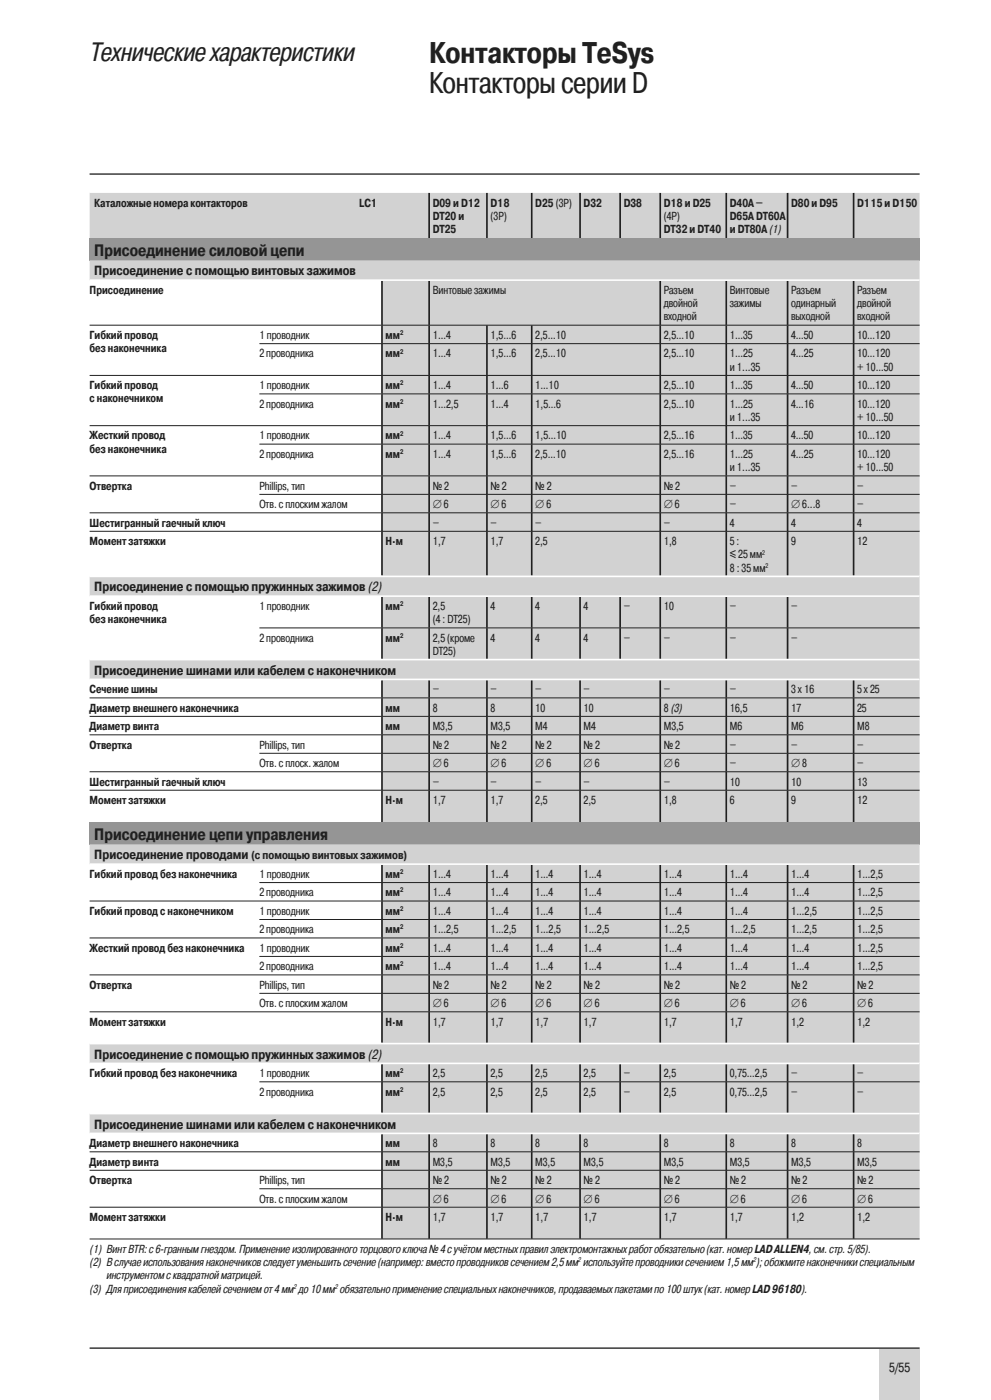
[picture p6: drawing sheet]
<svg xmlns="http://www.w3.org/2000/svg" width="210mm" height="297mm" viewBox="0 0 210 297" stroke-linecap="round" stroke-linejoin="round" font-family="sans-serif">
<defs><g id="words">
<g font-size="6.3" fill="#231f20">
<text x="91" y="13.4">Контакторы TeSys</text>
<text x="91" y="19.7">Контакторы серии D</text>
</g>
<text font-size="5.8" fill="#231f20" x="19" y="12.9">Технические характеристики</text>
<g font-size="3.5" fill="#231f20">
<text x="20" y="54.2">Присоединение силовой цепи</text>
<text x="20" y="178.1">Присоединение цепи управления</text>
</g>
<g font-size="2.8" fill="#231f20">
<text x="20" y="58.4">Присоединение с помощью винтовых зажимов</text>
<text x="20" y="125.4">Присоединение с помощью пружинных зажимов (2)</text>
<text x="20" y="143.1">Присоединение шинами или кабелем с наконечником</text>
<text x="20" y="182.3">Присоединение проводами</text>
<text x="20" y="224.5">Присоединение с помощью пружинных зажимов (2)</text>
<text x="20" y="239.4">Присоединение шинами или кабелем с наконечником</text>
<text x="188.5" y="290.9">5/55</text>
</g>
<g font-size="2.5" fill="#231f20">
<text x="20" y="43.8">Каталожные номера контакторов</text>
<text x="76.2" y="43.8">LC1</text>
<text x="91.8" y="43.8">D09 и D12</text>
<text x="91.8" y="46.7">DT20 и</text>
<text x="104" y="43.8">D18</text>
<text x="104" y="46.7">(3P)</text>
<text x="113.5" y="43.8">D25 (3P)</text>
<text x="123.8" y="43.8">D32</text>
<text x="132.2" y="43.8">D38</text>
<text x="140.7" y="46.7">(4P)</text>
<text x="140.7" y="43.8">D18 и D25</text>
<text x="154.7" y="43.8">D40A –</text>
<text x="154.7" y="46.7">D65A DT60A</text>
<text x="167.7" y="43.8">D80 и D95</text>
<text x="181.7" y="43.8">D115 и D150</text>
<text x="91.8" y="49.5">DT25</text>
<text x="140.7" y="49.5">DT32 и DT40</text>
<text x="154.7" y="49.5">и DT80A(1)</text>
<text x="19" y="62.3">Присоединение</text>
<text x="91.8" y="62.3">Винтовые зажимы</text>
<text x="140.7" y="62.3">Разъем</text>
<text x="140.8" y="65.1">двойной</text>
<text x="154.8" y="62.3">Винтовые</text>
<text x="154.8" y="65.1">зажимы</text>
<text x="167.8" y="62.3">Разъем</text>
<text x="167.8" y="65.1">одинарный</text>
<text x="181.8" y="62.3">Разъем</text>
<text x="181.8" y="65.1">двойной</text>
<text x="19" y="71.9">Гибкий провод</text>
<text x="55" y="71.9">1 проводник</text>
<text x="81.8" y="71.9">мм</text>
<text x="91.7" y="71.9">1…4</text>
<text x="104" y="71.9">1,5…6</text>
<text x="113.5" y="71.9">2,5…10</text>
<text x="140.7" y="71.9">2,5…10</text>
<text x="140.8" y="68">входной</text>
<text x="154.8" y="71.9">1…35</text>
<text x="167.7" y="71.9">4…50</text>
<text x="167.8" y="68">выходной</text>
<text x="181.8" y="71.9">10…120</text>
<text x="181.8" y="68">входной</text>
<text x="19" y="74.7">без наконечника</text>
<text x="55" y="75.8">2 проводника</text>
<text x="81.7" y="75.8">мм</text>
<text x="91.7" y="75.8">1…4</text>
<text x="104" y="75.8">1,5…6</text>
<text x="113.5" y="75.8">2,5…10</text>
<text x="140.7" y="75.8">2,5…10</text>
<text x="154.8" y="75.8">1…25</text>
<text x="167.7" y="75.8">4…25</text>
<text x="181.8" y="75.8">10…120</text>
<text x="19" y="82.5">Гибкий провод</text>
<text x="55" y="82.5">1 проводник</text>
<text x="81.8" y="82.5">мм</text>
<text x="91.7" y="82.5">1…4</text>
<text x="104" y="82.5">1…6</text>
<text x="113.5" y="82.5">1…10</text>
<text x="140.7" y="82.5">2,5…10</text>
<text x="154.8" y="82.5">1…35</text>
<text x="154.8" y="78.6">и 1...35</text>
<text x="167.7" y="82.5">4…50</text>
<text x="181.8" y="78.6">+ 10…50</text>
<text x="181.8" y="82.5">10…120</text>
<text x="19" y="85.4">с наконечником</text>
<text x="55" y="86.5">2 проводника</text>
<text x="81.7" y="86.5">мм</text>
<text x="91.7" y="86.5">1…2,5</text>
<text x="104" y="86.5">1…4</text>
<text x="113.5" y="86.5">1,5…6</text>
<text x="140.7" y="86.5">2,5…10</text>
<text x="154.8" y="86.5">1…25</text>
<text x="154.8" y="89.3">и 1...35</text>
<text x="167.7" y="86.5">4…16</text>
<text x="181.8" y="86.5">10…120</text>
<text x="181.8" y="89.3">+ 10…50</text>
<text x="19" y="93.2">Жесткий провод</text>
<text x="55" y="93.2">1 проводник</text>
<text x="81.8" y="93.2">мм</text>
<text x="91.7" y="93.2">1…4</text>
<text x="104" y="93.2">1,5…6</text>
<text x="113.5" y="93.2">1,5…10</text>
<text x="140.7" y="93.2">2,5…16</text>
<text x="154.8" y="93.2">1…35</text>
<text x="167.7" y="93.2">4…50</text>
<text x="181.8" y="93.2">10…120</text>
<text x="19" y="96">без наконечника</text>
<text x="55" y="97.1">2 проводника</text>
<text x="81.7" y="97.1">мм</text>
<text x="91.7" y="97.1">1…4</text>
<text x="104" y="97.1">1,5…6</text>
<text x="113.5" y="97.1">2,5…10</text>
<text x="140.7" y="97.1">2,5…16</text>
<text x="154.8" y="97.1">1…25</text>
<text x="154.8" y="99.9">и 1...35</text>
<text x="167.7" y="97.1">4…25</text>
<text x="181.8" y="97.1">10…120</text>
<text x="181.8" y="99.9">+ 10…50</text>
<text x="19" y="103.8">Отвертка</text>
<text x="55" y="103.8">Phillips, тип</text>
<text x="55" y="107.8">Отв. с плоским жалом</text>
<text x="91.8" y="103.8">№ 2</text>
<text x="91.8" y="107.8">∅ 6</text>
<text x="104" y="103.8">№ 2</text>
<text x="104" y="107.8">∅ 6</text>
<text x="113.5" y="103.8">№ 2</text>
<text x="113.5" y="107.8">∅ 6</text>
<text x="140.8" y="103.8">№ 2</text>
<text x="140.8" y="107.8">∅ 6</text>
<text x="154.8" y="103.8">–</text>
<text x="154.8" y="107.8">–</text>
<text x="167.8" y="103.8">–</text>
<text x="167.8" y="107.8">∅ 6...8</text>
<text x="181.8" y="107.8">–</text>
<text x="181.8" y="103.8">–</text>
<text x="19" y="111.7">Шестигранный гаечный ключ</text>
<text x="91.8" y="111.7">–</text>
<text x="104" y="111.7">–</text>
<text x="113.5" y="111.7">–</text>
<text x="140.8" y="111.7">–</text>
<text x="154.8" y="111.7">4</text>
<text x="167.8" y="111.7">4</text>
<text x="181.8" y="111.7">4</text>
<text x="19" y="115.6">Момент затяжки</text>
<text x="81.8" y="115.6">Н.м</text>
<text x="91.8" y="115.6">1,7</text>
<text x="104" y="115.6">1,7</text>
<text x="113.5" y="115.6">2,5</text>
<text x="140.8" y="115.6">1,8</text>
<text x="154.8" y="115.6">5 :</text>
<text x="154.8" y="118.4">y 25 мм</text>
<text x="167.7" y="115.6">9</text>
<text x="181.7" y="115.6">12</text>
<text x="154.7" y="121.2">8 : 35 мм</text>
<text x="19" y="129.3">Гибкий провод</text>
<text x="55" y="129.3">1 проводник</text>
<text x="81.7" y="129.3">мм</text>
<text x="91.7" y="129.3">2,5</text>
<text x="104" y="129.3">4</text>
<text x="113.5" y="129.3">4</text>
<text x="123.8" y="129.3">4</text>
<text x="132.3" y="129.3">–</text>
<text x="140.8" y="129.3">10</text>
<text x="154.8" y="129.3">–</text>
<text x="167.8" y="129.3">–</text>
<text x="19" y="132.2">без наконечника</text>
<text x="55" y="136.1">2 проводника</text>
<text x="81.7" y="136.1">мм</text>
<text x="91.7" y="132.2">(4 : DT25)</text>
<text x="91.7" y="136.1">2,5 (кроме</text>
<text x="104" y="136.1">4</text>
<text x="113.5" y="136.1">4</text>
<text x="123.8" y="136.1">4</text>
<text x="132.3" y="136.1">–</text>
<text x="140.8" y="136.1">–</text>
<text x="154.8" y="136.1">–</text>
<text x="167.8" y="136.1">–</text>
<text x="91.7" y="138.9">DT25)</text>
<text x="19" y="147">Сечение шины</text>
<text x="91.8" y="147">–</text>
<text x="104" y="147">–</text>
<text x="113.5" y="147">–</text>
<text x="123.7" y="147">–</text>
<text x="140.7" y="147">–</text>
<text x="154.7" y="147">–</text>
<text x="167.7" y="147">3 x 16</text>
<text x="181.7" y="147">5 x 25</text>
<text x="19" y="150.9">Диаметр внешнего наконечника</text>
<text x="19" y="154.8">Диаметр винта</text>
<text x="81.7" y="150.9">мм</text>
<text x="81.8" y="154.8">мм</text>
<text x="91.7" y="150.9">8</text>
<text x="91.8" y="154.8">M3,5</text>
<text x="104" y="150.9">8</text>
<text x="104" y="154.8">M3,5</text>
<text x="113.5" y="150.9">10</text>
<text x="113.5" y="154.8">M4</text>
<text x="123.7" y="150.9">10</text>
<text x="123.7" y="154.8">M4</text>
<text x="140.7" y="150.9">8 (3)</text>
<text x="140.8" y="154.8">M3,5</text>
<text x="154.7" y="150.9">16,5</text>
<text x="154.8" y="154.8">M6</text>
<text x="167.7" y="150.9">17</text>
<text x="167.8" y="154.8">M6</text>
<text x="181.7" y="150.9">25</text>
<text x="181.8" y="154.8">M8</text>
<text x="19" y="158.8">Отвертка</text>
<text x="55" y="158.8">Phillips, тип</text>
<text x="91.8" y="158.8">№ 2</text>
<text x="104" y="158.8">№ 2</text>
<text x="113.5" y="158.8">№ 2</text>
<text x="123.8" y="158.8">№ 2</text>
<text x="140.8" y="158.8">№ 2</text>
<text x="154.8" y="158.8">–</text>
<text x="167.7" y="158.8">–</text>
<text x="181.8" y="158.8">–</text>
<text x="19" y="166.6">Шестигранный гаечный ключ</text>
<text x="55" y="162.7">Отв. с плоск. жалом</text>
<text x="91.7" y="166.6">–</text>
<text x="91.8" y="162.7">∅ 6</text>
<text x="104" y="166.6">–</text>
<text x="104" y="162.7">∅ 6</text>
<text x="113.5" y="166.6">–</text>
<text x="113.5" y="162.7">∅ 6</text>
<text x="123.7" y="166.6">–</text>
<text x="123.7" y="162.7">∅ 6</text>
<text x="140.7" y="166.6">–</text>
<text x="140.7" y="162.7">∅ 6</text>
<text x="154.7" y="166.6">10</text>
<text x="154.7" y="162.7">–</text>
<text x="167.7" y="166.6">10</text>
<text x="167.7" y="162.7">∅ 8</text>
<text x="181.7" y="166.6">13</text>
<text x="181.7" y="162.7">–</text>
<text x="19" y="170.5">Момент затяжки</text>
<text x="81.7" y="170.5">Н.м</text>
<text x="91.7" y="170.5">1,7</text>
<text x="104" y="170.5">1,7</text>
<text x="113.5" y="170.5">2,5</text>
<text x="123.7" y="170.5">2,5</text>
<text x="140.7" y="170.5">1,8</text>
<text x="154.7" y="170.5">6</text>
<text x="167.7" y="170.5">9</text>
<text x="181.7" y="170.5">12</text>
<text x="53.2" y="182.3">(с помощью винтовых зажимов)</text>
<text x="19" y="186.2">Гибкий провод без наконечника</text>
<text x="55" y="190.1">2 проводника</text>
<text x="55" y="186.2">1 проводник</text>
<text x="81.7" y="190.1">мм</text>
<text x="81.7" y="186.2">мм</text>
<text x="91.7" y="186.2">1…4</text>
<text x="91.7" y="190.1">1…4</text>
<text x="104" y="186.2">1…4</text>
<text x="104" y="190.1">1…4</text>
<text x="113.5" y="186.2">1…4</text>
<text x="113.5" y="190.1">1…4</text>
<text x="123.7" y="186.2">1…4</text>
<text x="123.7" y="190.1">1…4</text>
<text x="140.7" y="186.2">1…4</text>
<text x="140.7" y="190.1">1…4</text>
<text x="154.8" y="186.2">1…4</text>
<text x="154.8" y="190.1">1…4</text>
<text x="167.7" y="186.2">1…4</text>
<text x="167.7" y="190.1">1…4</text>
<text x="181.8" y="186.2">1…2,5</text>
<text x="181.8" y="190.1">1…2,5</text>
<text x="19" y="194">Гибкий провод с наконечником</text>
<text x="55" y="194">1 проводник</text>
<text x="55" y="197.9">2 проводника</text>
<text x="81.7" y="194">мм</text>
<text x="81.7" y="197.9">мм</text>
<text x="91.7" y="194">1…4</text>
<text x="91.7" y="197.9">1…2,5</text>
<text x="104" y="194">1…4</text>
<text x="104" y="197.9">1…2,5</text>
<text x="113.5" y="194">1…4</text>
<text x="113.5" y="197.9">1…2,5</text>
<text x="123.7" y="194">1…4</text>
<text x="123.7" y="197.9">1…2,5</text>
<text x="140.7" y="197.9">1…2,5</text>
<text x="140.7" y="194">1…4</text>
<text x="154.7" y="197.9">1…2,5</text>
<text x="154.8" y="194">1…4</text>
<text x="167.7" y="197.9">1…2,5</text>
<text x="167.7" y="194">1…2,5</text>
<text x="181.7" y="197.9">1…2,5</text>
<text x="181.8" y="194">1…2,5</text>
<text x="19" y="201.8">Жесткий провод без наконечника</text>
<text x="55" y="201.8">1 проводник</text>
<text x="81.7" y="201.8">мм</text>
<text x="91.7" y="201.8">1…4</text>
<text x="104" y="201.8">1…4</text>
<text x="113.5" y="201.8">1…4</text>
<text x="123.7" y="201.8">1…4</text>
<text x="140.7" y="201.8">1…4</text>
<text x="154.8" y="201.8">1…4</text>
<text x="167.7" y="201.8">1…4</text>
<text x="181.8" y="201.8">1…2,5</text>
<text x="19" y="209.7">Отвертка</text>
<text x="55" y="205.8">2 проводника</text>
<text x="55" y="209.7">Phillips, тип</text>
<text x="81.7" y="205.8">мм</text>
<text x="91.7" y="205.8">1…4</text>
<text x="91.7" y="209.7">№ 2</text>
<text x="104" y="209.7">№ 2</text>
<text x="104" y="205.8">1…4</text>
<text x="113.5" y="209.7">№ 2</text>
<text x="113.5" y="205.8">1…4</text>
<text x="123.7" y="205.8">1…4</text>
<text x="123.7" y="209.7">№ 2</text>
<text x="140.7" y="205.8">1…4</text>
<text x="140.7" y="209.7">№ 2</text>
<text x="154.7" y="209.7">№ 2</text>
<text x="154.8" y="205.8">1…4</text>
<text x="167.7" y="209.7">№ 2</text>
<text x="167.7" y="205.8">1…4</text>
<text x="181.7" y="209.7">№ 2</text>
<text x="181.8" y="205.8">1…2,5</text>
<text x="55" y="213.6">Отв. с плоским жалом</text>
<text x="91.7" y="213.6">∅ 6</text>
<text x="104" y="213.6">∅ 6</text>
<text x="113.5" y="213.6">∅ 6</text>
<text x="123.7" y="213.6">∅ 6</text>
<text x="140.7" y="213.6">∅ 6</text>
<text x="154.7" y="213.6">∅ 6</text>
<text x="167.7" y="213.6">∅ 6</text>
<text x="181.7" y="213.6">∅ 6</text>
<text x="19" y="217.5">Момент затяжки</text>
<text x="81.7" y="217.5">Н.м</text>
<text x="91.7" y="217.5">1,7</text>
<text x="104" y="217.5">1,7</text>
<text x="113.5" y="217.5">1,7</text>
<text x="123.7" y="217.5">1,7</text>
<text x="140.7" y="217.5">1,7</text>
<text x="154.8" y="217.5">1,7</text>
<text x="167.7" y="217.5">1,2</text>
<text x="181.8" y="217.5">1,2</text>
<text x="19" y="228.4">Гибкий провод без наконечника</text>
<text x="55" y="232.4">2 проводника</text>
<text x="55" y="228.4">1 проводник</text>
<text x="81.7" y="232.4">мм</text>
<text x="81.7" y="228.4">мм</text>
<text x="91.7" y="228.4">2,5</text>
<text x="91.7" y="232.4">2,5</text>
<text x="104" y="228.4">2,5</text>
<text x="104" y="232.4">2,5</text>
<text x="113.5" y="228.4">2,5</text>
<text x="113.5" y="232.4">2,5</text>
<text x="123.7" y="228.4">2,5</text>
<text x="123.7" y="232.4">2,5</text>
<text x="132.2" y="228.4">–</text>
<text x="132.2" y="232.4">–</text>
<text x="140.7" y="228.4">2,5</text>
<text x="140.7" y="232.4">2,5</text>
<text x="154.7" y="228.4">0,75…2,5</text>
<text x="154.7" y="232.4">0,75…2,5</text>
<text x="167.7" y="228.4">–</text>
<text x="167.7" y="232.4">–</text>
<text x="181.8" y="228.4">–</text>
<text x="181.8" y="232.4">–</text>
<text x="19" y="243.3">Диаметр внешнего наконечника</text>
<text x="81.7" y="243.3">мм</text>
<text x="91.7" y="243.3">8</text>
<text x="104" y="243.3">8</text>
<text x="113.5" y="243.3">8</text>
<text x="123.7" y="243.3">8</text>
<text x="140.7" y="243.3">8</text>
<text x="154.7" y="243.3">8</text>
<text x="167.7" y="243.3">8</text>
<text x="181.7" y="243.3">8</text>
<text x="19" y="251.1">Отвертка</text>
<text x="19" y="247.2">Диаметр винта</text>
<text x="55" y="251.1">Phillips, тип</text>
<text x="81.7" y="247.2">мм</text>
<text x="91.7" y="251.1">№ 2</text>
<text x="91.7" y="247.2">M3,5</text>
<text x="104" y="251.1">№ 2</text>
<text x="104" y="247.2">M3,5</text>
<text x="113.5" y="251.1">№ 2</text>
<text x="113.5" y="247.2">M3,5</text>
<text x="123.7" y="247.2">M3,5</text>
<text x="123.7" y="251.1">№ 2</text>
<text x="140.7" y="247.2">M3,5</text>
<text x="140.7" y="251.1">№ 2</text>
<text x="154.7" y="251.1">№ 2</text>
<text x="154.7" y="247.2">M3,5</text>
<text x="167.7" y="251.1">№ 2</text>
<text x="167.7" y="247.2">M3,5</text>
<text x="181.7" y="251.1">№ 2</text>
<text x="181.7" y="247.2">M3,5</text>
<text x="55" y="255">Отв. с плоским жалом</text>
<text x="91.7" y="255">∅ 6</text>
<text x="104" y="255">∅ 6</text>
<text x="113.5" y="255">∅ 6</text>
<text x="123.7" y="255">∅ 6</text>
<text x="140.7" y="255">∅ 6</text>
<text x="154.7" y="255">∅ 6</text>
<text x="167.7" y="255">∅ 6</text>
<text x="181.7" y="255">∅ 6</text>
<text x="19" y="258.9">Момент затяжки</text>
<text x="81.7" y="258.9">Н.м</text>
<text x="91.7" y="258.9">1,7</text>
<text x="104" y="258.9">1,7</text>
<text x="113.5" y="258.9">1,7</text>
<text x="123.7" y="258.9">1,7</text>
<text x="140.7" y="258.9">1,7</text>
<text x="154.7" y="258.9">1,7</text>
<text x="167.7" y="258.9">1,2</text>
<text x="181.7" y="258.9">1,2</text>
<text x="19" y="265.7">(1) Винт BTR: с 6-гранным гнездом. Применение изолированного торцового ключа № 4 с учётом местных правил электромонтажных работ обязательно (кат. номер LAD ALLEN4, см. стр. 5/85).</text>
<text x="19" y="268.5">(2) В случае использования наконечников следует уменьшить сечение (например: вместо проводников сечением 2,5 мм используйте проводники сечением 1,5 мм ); обожмите наконечники специальным</text>
<text x="19" y="274.2">(3) Для присоединения кабелей сечением от 4 мм до 10 мм обязательно применение специальных наконечников, продаваемых пакетами по 100 штук (кат. номер LAD 96180).</text>
<text x="22.5" y="271.3">инструментом с квадратной матрицей.</text>
</g>
<g font-size="1.5" fill="#231f20">
<text x="122.5" y="267.7">2</text>
<text x="159.7" y="267.7">2</text>
<text x="62.2" y="273.3">2</text>
<text x="71" y="273.3">2</text>
</g>
<g font-size="1.4" fill="#231f20">
<text x="84.8" y="71.1">2</text>
<text x="84.8" y="75">2</text>
<text x="84.8" y="81.7">2</text>
<text x="84.8" y="85.6">2</text>
<text x="84.8" y="92.4">2</text>
<text x="84.8" y="96.3">2</text>
<text x="161.6" y="117.6">2</text>
<text x="162.3" y="120.4">2</text>
<text x="84.8" y="128.5">2</text>
<text x="84.8" y="135.3">2</text>
<text x="84.8" y="185.4">2</text>
<text x="84.8" y="189.3">2</text>
<text x="84.8" y="193.2">2</text>
<text x="84.8" y="197.1">2</text>
<text x="84.8" y="201">2</text>
<text x="84.8" y="204.9">2</text>
<text x="84.8" y="227.6">2</text>
<text x="84.8" y="231.5">2</text>
</g>
</g></defs>
<path d="M19 40.9h36v9.6h-36zM55 40.9h26v9.6h-26zM81 40.9h10v9.6h-10zM91 40.9h12.2v9.6h-12.2zM103.2 40.9h9.5v9.6h-9.5zM112.7 40.9h10.3v9.6h-10.3zM123 40.9h8.5v9.6h-8.5zM131.5 40.9h8.5v9.6h-8.5zM140 40.9h14v9.6h-14zM154 40.9h13v9.6h-13zM167 40.9h14v9.6h-14zM181 40.9h14v9.6h-14z" fill="#d1d2d4"/>
<path d="M19 50.5h176v4.7h-176z" fill="#939598"/>
<path d="M19 55.2h176v4.2h-176zM81 59.4h10v9.6h-10zM91 59.4h49v9.6h-49zM140 59.4h14v9.6h-14zM154 59.4h13v9.6h-13zM167 59.4h14v9.6h-14zM181 59.4h14v9.6h-14zM81 69h10v3.9h-10zM91 69h12.2v3.9h-12.2zM103.2 69h9.5v3.9h-9.5zM112.7 69h27.3v3.9h-27.3zM140 69h14v3.9h-14zM154 69h13v3.9h-13zM167 69h14v3.9h-14zM181 69h14v3.9h-14zM81 72.9h10v6.7h-10zM91 72.9h12.2v6.7h-12.2zM103.2 72.9h9.5v6.7h-9.5zM112.7 72.9h27.3v6.7h-27.3zM140 72.9h14v6.7h-14zM154 72.9h13v6.7h-13zM167 72.9h14v6.7h-14zM181 72.9h14v6.7h-14zM81 79.6h10v3.9h-10zM91 79.6h12.2v3.9h-12.2zM103.2 79.6h9.5v3.9h-9.5zM112.7 79.6h27.3v3.9h-27.3zM140 79.6h14v3.9h-14zM154 79.6h13v3.9h-13zM167 79.6h14v3.9h-14zM181 79.6h14v3.9h-14zM81 83.5h10v6.8h-10zM91 83.5h12.2v6.8h-12.2zM103.2 83.5h9.5v6.8h-9.5zM112.7 83.5h27.3v6.8h-27.3zM140 83.5h14v6.8h-14zM154 83.5h13v6.8h-13zM167 83.5h14v6.8h-14zM181 83.5h14v6.8h-14zM81 90.3h10v3.9h-10zM91 90.3h12.2v3.9h-12.2zM103.2 90.3h9.5v3.9h-9.5zM112.7 90.3h27.3v3.9h-27.3zM140 90.3h14v3.9h-14zM154 90.3h13v3.9h-13zM167 90.3h14v3.9h-14zM181 90.3h14v3.9h-14zM81 94.2h10v6.7h-10zM91 94.2h12.2v6.7h-12.2zM103.2 94.2h9.5v6.7h-9.5zM112.7 94.2h27.3v6.7h-27.3zM140 94.2h14v6.7h-14zM154 94.2h13v6.7h-13zM167 94.2h14v6.7h-14zM181 94.2h14v6.7h-14zM81 100.9h10v3.9h-10zM91 100.9h12.2v3.9h-12.2zM103.2 100.9h9.5v3.9h-9.5zM112.7 100.9h27.3v3.9h-27.3zM140 100.9h14v3.9h-14zM154 100.9h13v3.9h-13zM167 100.9h14v3.9h-14zM181 100.9h14v3.9h-14zM81 104.8h10v4h-10zM91 104.8h12.2v4h-12.2zM103.2 104.8h9.5v4h-9.5zM112.7 104.8h27.3v4h-27.3zM140 104.8h14v4h-14zM154 104.8h13v4h-13zM167 104.8h14v4h-14zM181 104.8h14v4h-14zM81 108.8h10v3.9h-10zM91 108.8h12.2v3.9h-12.2zM103.2 108.8h9.5v3.9h-9.5zM112.7 108.8h27.3v3.9h-27.3zM140 108.8h14v3.9h-14zM154 108.8h13v3.9h-13zM167 108.8h14v3.9h-14zM181 108.8h14v3.9h-14zM81 112.7h10v9.5h-10zM91 112.7h12.2v9.5h-12.2zM103.2 112.7h9.5v9.5h-9.5zM112.7 112.7h27.3v9.5h-27.3zM140 112.7h14v9.5h-14zM154 112.7h13v9.5h-13zM167 112.7h14v9.5h-14zM181 112.7h14v9.5h-14zM19 122.2h176v4.2h-176zM81 126.4h10v6.8h-10zM91 126.4h12.2v6.8h-12.2zM103.2 126.4h9.5v6.8h-9.5zM112.7 126.4h10.3v6.8h-10.3zM123 126.4h8.5v6.8h-8.5zM131.5 126.4h8.5v6.8h-8.5zM140 126.4h14v6.8h-14zM154 126.4h13v6.8h-13zM167 126.4h28v6.8h-28zM81 133.2h10v6.7h-10zM91 133.2h12.2v6.7h-12.2zM103.2 133.2h9.5v6.7h-9.5zM112.7 133.2h10.3v6.7h-10.3zM123 133.2h8.5v6.7h-8.5zM131.5 133.2h8.5v6.7h-8.5zM140 133.2h14v6.7h-14zM154 133.2h13v6.7h-13zM167 133.2h28v6.7h-28zM19 139.9h176v4.2h-176zM81 144.1h10v3.9h-10zM91 144.1h12.2v3.9h-12.2zM103.2 144.1h9.5v3.9h-9.5zM112.7 144.1h10.3v3.9h-10.3zM123 144.1h17v3.9h-17zM140 144.1h14v3.9h-14zM154 144.1h13v3.9h-13zM167 144.1h14v3.9h-14zM181 144.1h14v3.9h-14zM81 148h10v3.9h-10zM91 148h12.2v3.9h-12.2zM103.2 148h9.5v3.9h-9.5zM112.7 148h10.3v3.9h-10.3zM123 148h17v3.9h-17zM140 148h14v3.9h-14zM154 148h13v3.9h-13zM167 148h14v3.9h-14zM181 148h14v3.9h-14zM81 151.9h10v3.9h-10zM91 151.9h12.2v3.9h-12.2zM103.2 151.9h9.5v3.9h-9.5zM112.7 151.9h10.3v3.9h-10.3zM123 151.9h17v3.9h-17zM140 151.9h14v3.9h-14zM154 151.9h13v3.9h-13zM167 151.9h14v3.9h-14zM181 151.9h14v3.9h-14zM81 155.8h10v4h-10zM91 155.8h12.2v4h-12.2zM103.2 155.8h9.5v4h-9.5zM112.7 155.8h10.3v4h-10.3zM123 155.8h17v4h-17zM140 155.8h14v4h-14zM154 155.8h13v4h-13zM167 155.8h14v4h-14zM181 155.8h14v4h-14zM81 159.8h10v3.9h-10zM91 159.8h12.2v3.9h-12.2zM103.2 159.8h9.5v3.9h-9.5zM112.7 159.8h10.3v3.9h-10.3zM123 159.8h17v3.9h-17zM140 159.8h14v3.9h-14zM154 159.8h13v3.9h-13zM167 159.8h14v3.9h-14zM181 159.8h14v3.9h-14zM81 163.7h10v3.9h-10zM91 163.7h12.2v3.9h-12.2zM103.2 163.7h9.5v3.9h-9.5zM112.7 163.7h10.3v3.9h-10.3zM123 163.7h17v3.9h-17zM140 163.7h14v3.9h-14zM154 163.7h13v3.9h-13zM167 163.7h14v3.9h-14zM181 163.7h14v3.9h-14zM81 167.6h10v6.7h-10zM91 167.6h12.2v6.7h-12.2zM103.2 167.6h9.5v6.7h-9.5zM112.7 167.6h10.3v6.7h-10.3zM123 167.6h17v6.7h-17zM140 167.6h14v6.7h-14zM154 167.6h13v6.7h-13zM167 167.6h14v6.7h-14zM181 167.6h14v6.7h-14z" fill="#d1d2d4"/>
<g fill="none" stroke="#231f20" stroke-width=".35">
<path d="M81 59.6v9.3M91 40.9v9.6M91 59.6v9.3M103.2 40.9v9.6M112.7 40.9v9.6M123 40.9v9.6M131.5 40.9v9.6M140 40.9v9.6M140 59.6v9.3M154 40.9v9.6M154 59.6v9.3M167 40.9v9.6"/>
<path d="M167 59.6v9.3M181 40.9v9.6M181 59.6v9.3M81 69v3.8M81 72.9v6.7M81 79.7v3.8M91 69v3.8M91 72.9v6.7M91 79.7v3.8M103.2 69v3.8M103.2 72.9v6.7M103.2 79.7v3.8"/>
<path d="M112.7 69v3.8M112.7 72.9v6.7M112.7 79.7v3.8M140 69v3.8M140 72.9v6.7M140 79.7v3.8M154 69v3.8M154 72.9v6.7M154 79.7v3.8M167 69v3.8M167 72.9v6.7M167 79.7v3.8"/>
<path d="M181 69v3.8M181 72.9v6.7M181 79.7v3.8M81 83.6v6.6M81 90.3v3.8M81 94.2v6.7M91 83.6v6.6M91 90.3v3.8M91 94.2v6.7M103.2 83.6v6.6M103.2 90.3v3.8M103.2 94.2v6.7"/>
<path d="M112.7 83.6v6.6M112.7 90.3v3.8M112.7 94.2v6.7M140 83.6v6.6M140 90.3v3.8M140 94.2v6.7M154 83.6v6.6M154 90.3v3.8M154 94.2v6.7M167 83.6v6.6M167 90.3v3.8M167 94.2v6.7"/>
<path d="M181 83.6v6.6M181 90.3v3.8M181 94.2v6.7M81 101v3.8M81 104.9v3.8M81 108.8v3.8M81 112.7v9.4M91 101v3.8M91 104.9v3.8M91 108.8v3.8M91 112.7v9.4M103.2 101v3.8"/>
<path d="M103.2 104.9v3.8M103.2 108.8v3.8M103.2 112.7v9.4M112.7 101v3.8M112.7 104.9v3.8M112.7 108.8v3.8M112.7 112.7v9.4M140 101v3.8M140 104.9v3.8M140 108.8v3.8M140 112.7v9.4M154 101v3.8"/>
<path d="M154 104.9v3.8M154 108.8v3.8M154 112.7v9.4M167 101v3.8M167 104.9v3.8M167 108.8v3.8M167 112.7v9.4M181 101v3.8M181 104.9v3.8M181 108.8v3.8M181 112.7v9.4M81 126.6v6.5"/>
<path d="M81 133.2v6.5M91 126.6v6.5M91 133.2v6.5M103.2 126.6v6.5M103.2 133.2v6.5M112.7 126.6v6.5M112.7 133.2v6.5M123 126.6v6.5M123 133.2v6.5M131.5 126.6v6.5M131.5 133.2v6.5M140 126.6v6.5"/>
<path d="M140 133.2v6.5M154 126.6v6.5M154 133.2v6.5M167 126.6v6.5M167 133.2v6.5M81 152v3.8M81 155.9v3.8M81 159.8v3.8M81 144.3v3.7M81 148.1v3.8M91 152v3.8M91 155.9v3.8"/>
<path d="M91 159.8v3.8M91 144.3v3.7M91 148.1v3.8M103.2 144.3v3.7M103.2 148.1v3.8M103.2 152v3.8M103.2 155.9v3.8M103.2 159.8v3.8M112.7 152v3.8M112.7 155.9v3.8M112.7 159.8v3.8M112.7 144.3v3.7"/>
<path d="M112.7 148.1v3.8M123 152v3.8M123 155.9v3.8M123 159.8v3.8M123 144.3v3.7M123 148.1v3.8M140 152v3.8M140 155.9v3.8M140 159.8v3.8M140 144.3v3.7M140 148.1v3.8M154 144.3v3.7"/>
<path d="M154 148.1v3.8M154 152v3.8M154 155.9v3.8M154 159.8v3.8M167 144.3v3.7M167 148.1v3.8M167 152v3.8M167 155.9v3.8M167 159.8v3.8M181 144.3v3.7M181 148.1v3.8M181 152v3.8"/>
<path d="M181 155.9v3.8M181 159.8v3.8M81 163.7v3.8M81 167.6v6.7M91 163.7v3.8M91 167.6v6.7M103.2 163.7v3.8M103.2 167.6v6.7M112.7 163.7v3.8M112.7 167.6v6.7M123 163.7v3.8M123 167.6v6.7"/>
<path d="M140 163.7v3.8M140 167.6v6.7M154 163.7v3.8M154 167.6v6.7M167 163.7v3.8M167 167.6v6.7M181 163.7v3.8M181 167.6v6.7"/>
</g>
<g fill="none" stroke="#231f20" stroke-width=".21">
<path d="M19 69h176M19 79.6h176M55 72.9h140M19 90.3h176M55 83.5h140M55 94.2h140M19 100.9h176M19 108.8h176M19 112.7h176M55 104.8h140M55 133.2h140M19 148h176"/>
<path d="M19 151.9h176M19 155.8h176M55 159.8h140M19 163.7h176M19 167.6h176"/>
</g>
<path d="M19 59.4h176M19 122.2h176M19 126.4h176M19 139.9h176M19 144.1h176" fill="none" stroke="#fff" stroke-width=".35"/>
<path d="M19 174.3h176v4.8h-176z" fill="#939598"/>
<path d="M19 179.1h176v4.2h-176zM81 183.3h10v3.9h-10zM91 183.3h12.2v3.9h-12.2zM103.2 183.3h9.5v3.9h-9.5zM112.7 183.3h10.3v3.9h-10.3zM123 183.3h17v3.9h-17zM140 183.3h14v3.9h-14zM154 183.3h13v3.9h-13zM167 183.3h14v3.9h-14zM181 183.3h14v3.9h-14zM81 187.2h10v3.9h-10zM91 187.2h12.2v3.9h-12.2zM103.2 187.2h9.5v3.9h-9.5zM112.7 187.2h10.3v3.9h-10.3zM123 187.2h17v3.9h-17zM140 187.2h14v3.9h-14zM154 187.2h13v3.9h-13zM167 187.2h14v3.9h-14zM181 187.2h14v3.9h-14zM81 191.1h10v3.9h-10zM91 191.1h12.2v3.9h-12.2zM103.2 191.1h9.5v3.9h-9.5zM112.7 191.1h10.3v3.9h-10.3zM123 191.1h17v3.9h-17zM140 191.1h14v3.9h-14zM154 191.1h13v3.9h-13zM167 191.1h14v3.9h-14zM181 191.1h14v3.9h-14zM81 195h10v3.9h-10zM91 195h12.2v3.9h-12.2zM103.2 195h9.5v3.9h-9.5zM112.7 195h10.3v3.9h-10.3zM123 195h17v3.9h-17zM140 195h14v3.9h-14zM154 195h13v3.9h-13zM167 195h14v3.9h-14zM181 195h14v3.9h-14zM81 198.9h10v3.9h-10zM91 198.9h12.2v3.9h-12.2zM103.2 198.9h9.5v3.9h-9.5zM112.7 198.9h10.3v3.9h-10.3zM123 198.9h17v3.9h-17zM140 198.9h14v3.9h-14zM154 198.9h13v3.9h-13zM167 198.9h14v3.9h-14zM181 198.9h14v3.9h-14zM81 202.8h10v4h-10zM91 202.8h12.2v4h-12.2zM103.2 202.8h9.5v4h-9.5zM112.7 202.8h10.3v4h-10.3zM123 202.8h17v4h-17zM140 202.8h14v4h-14zM154 202.8h13v4h-13zM167 202.8h14v4h-14zM181 202.8h14v4h-14zM81 206.8h10v3.9h-10zM91 206.8h12.2v3.9h-12.2zM103.2 206.8h9.5v3.9h-9.5zM112.7 206.8h10.3v3.9h-10.3zM123 206.8h17v3.9h-17zM140 206.8h14v3.9h-14zM154 206.8h13v3.9h-13zM167 206.8h14v3.9h-14zM181 206.8h14v3.9h-14zM81 210.7h10v3.9h-10zM91 210.7h12.2v3.9h-12.2zM103.2 210.7h9.5v3.9h-9.5zM112.7 210.7h10.3v3.9h-10.3zM123 210.7h17v3.9h-17zM140 210.7h14v3.9h-14zM154 210.7h13v3.9h-13zM167 210.7h14v3.9h-14zM181 210.7h14v3.9h-14zM81 214.6h10v6.7h-10zM91 214.6h12.2v6.7h-12.2zM103.2 214.6h9.5v6.7h-9.5zM112.7 214.6h10.3v6.7h-10.3zM123 214.6h17v6.7h-17zM140 214.6h14v6.7h-14zM154 214.6h13v6.7h-13zM167 214.6h14v6.7h-14zM181 214.6h14v6.7h-14zM19 221.3h176v4.2h-176zM81 225.5h10v3.9h-10zM91 225.5h12.2v3.9h-12.2zM103.2 225.5h9.5v3.9h-9.5zM112.7 225.5h10.3v3.9h-10.3zM123 225.5h8.5v3.9h-8.5zM131.5 225.5h8.5v3.9h-8.5zM140 225.5h14v3.9h-14zM154 225.5h13v3.9h-13zM167 225.5h14v3.9h-14zM181 225.5h14v3.9h-14zM81 229.4h10v6.8h-10zM91 229.4h12.2v6.8h-12.2zM103.2 229.4h9.5v6.8h-9.5zM112.7 229.4h10.3v6.8h-10.3zM123 229.4h8.5v6.8h-8.5zM131.5 229.4h8.5v6.8h-8.5zM140 229.4h14v6.8h-14zM154 229.4h13v6.8h-13zM167 229.4h14v6.8h-14zM181 229.4h14v6.8h-14zM19 236.2h176v4.2h-176zM81 240.4h10v3.9h-10zM91 240.4h12.2v3.9h-12.2zM103.2 240.4h9.5v3.9h-9.5zM112.7 240.4h10.3v3.9h-10.3zM123 240.4h17v3.9h-17zM140 240.4h14v3.9h-14zM154 240.4h13v3.9h-13zM167 240.4h14v3.9h-14zM181 240.4h14v3.9h-14zM81 244.3h10v3.9h-10zM91 244.3h12.2v3.9h-12.2zM103.2 244.3h9.5v3.9h-9.5zM112.7 244.3h10.3v3.9h-10.3zM123 244.3h17v3.9h-17zM140 244.3h14v3.9h-14zM154 244.3h13v3.9h-13zM167 244.3h14v3.9h-14zM181 244.3h14v3.9h-14zM81 248.2h10v3.9h-10zM91 248.2h12.2v3.9h-12.2zM103.2 248.2h9.5v3.9h-9.5zM112.7 248.2h10.3v3.9h-10.3zM123 248.2h17v3.9h-17zM140 248.2h14v3.9h-14zM154 248.2h13v3.9h-13zM167 248.2h14v3.9h-14zM181 248.2h14v3.9h-14zM81 252.1h10v3.9h-10zM91 252.1h12.2v3.9h-12.2zM103.2 252.1h9.5v3.9h-9.5zM112.7 252.1h10.3v3.9h-10.3zM123 252.1h17v3.9h-17zM140 252.1h14v3.9h-14zM154 252.1h13v3.9h-13zM167 252.1h14v3.9h-14zM181 252.1h14v3.9h-14zM81 256h10v6.8h-10zM91 256h12.2v6.8h-12.2zM103.2 256h9.5v6.8h-9.5zM112.7 256h10.3v6.8h-10.3zM123 256h17v6.8h-17zM140 256h14v6.8h-14zM154 256h13v6.8h-13zM167 256h14v6.8h-14zM181 256h14v6.8h-14z" fill="#d1d2d4"/>
<g fill="none" stroke="#231f20" stroke-width=".35">
<path d="M81 183.4v3.7M81 187.2v3.8M81 191.1v3.9M81 195.1v3.8M81 199v3.8M91 183.4v3.7M91 187.2v3.8M91 191.1v3.9M91 195.1v3.8M91 199v3.8M103.2 183.4v3.7M103.2 187.2v3.8"/>
<path d="M103.2 191.1v3.9M103.2 195.1v3.8M103.2 199v3.8M112.7 183.4v3.7M112.7 187.2v3.8M112.7 191.1v3.9M112.7 195.1v3.8M112.7 199v3.8M123 183.4v3.7M123 187.2v3.8M123 191.1v3.9M123 195.1v3.8"/>
<path d="M123 199v3.8M140 183.4v3.7M140 187.2v3.8M140 191.1v3.9M140 195.1v3.8M140 199v3.8M154 183.4v3.7M154 187.2v3.8M154 191.1v3.9M154 195.1v3.8M154 199v3.8M167 183.4v3.7"/>
<path d="M167 187.2v3.8M167 191.1v3.9M167 195.1v3.8M167 199v3.8M181 183.4v3.7M181 187.2v3.8M181 191.1v3.9M181 195.1v3.8M181 199v3.8M81 202.9v3.8M81 206.8v3.8M81 210.7v3.8"/>
<path d="M81 214.6v6.6M91 202.9v3.8M91 206.8v3.8M91 210.7v3.8M91 214.6v6.6M103.2 202.9v3.8M103.2 206.8v3.8M103.2 210.7v3.8M103.2 214.6v6.6M112.7 202.9v3.8M112.7 206.8v3.8M112.7 210.7v3.8"/>
<path d="M112.7 214.6v6.6M123 202.9v3.8M123 206.8v3.8M123 210.7v3.8M123 214.6v6.6M140 202.9v3.8M140 206.8v3.8M140 210.7v3.8M140 214.6v6.6M154 202.9v3.8M154 206.8v3.8M154 210.7v3.8"/>
<path d="M154 214.6v6.6M167 202.9v3.8M167 206.8v3.8M167 210.7v3.8M167 214.6v6.6M181 202.9v3.8M181 206.8v3.8M181 210.7v3.8M181 214.6v6.6M81 225.7v3.7M81 229.5v6.5M91 225.7v3.7"/>
<path d="M91 229.5v6.5M103.2 225.7v3.7M103.2 229.5v6.5M112.7 225.7v3.7M112.7 229.5v6.5M123 225.7v3.7M123 229.5v6.5M131.5 225.7v3.7M131.5 229.5v6.5M140 225.7v3.7M140 229.5v6.5M154 225.7v3.7"/>
<path d="M154 229.5v6.5M167 225.7v3.7M167 229.5v6.5M181 225.7v3.7M181 229.5v6.5M81 240.5v3.7M81 244.3v3.8M81 248.3v3.8M81 252.2v3.8M81 256.1v6.6M91 240.5v3.7M91 244.3v3.8"/>
<path d="M91 248.3v3.8M91 252.2v3.8M91 256.1v6.6M103.2 240.5v3.7M103.2 244.3v3.8M103.2 248.3v3.8M103.2 252.2v3.8M103.2 256.1v6.6M112.7 240.5v3.7M112.7 244.3v3.8M112.7 248.3v3.8M112.7 252.2v3.8"/>
<path d="M112.7 256.1v6.6M123 240.5v3.7M123 244.3v3.8M123 248.3v3.8M123 252.2v3.8M123 256.1v6.6M140 240.5v3.7M140 244.3v3.8M140 248.3v3.8M140 252.2v3.8M140 256.1v6.6M154 240.5v3.7"/>
<path d="M154 244.3v3.8M154 248.3v3.8M154 252.2v3.8M154 256.1v6.6M167 240.5v3.7M167 244.3v3.8M167 248.3v3.8M167 252.2v3.8M167 256.1v6.6M181 240.5v3.7M181 244.3v3.8M181 248.3v3.8"/>
<path d="M181 252.2v3.8M181 256.1v6.6"/>
</g>
<path d="M19 183.3h176M19 221.3h176M19 225.5h176M19 236.2h176M19 240.4h176" fill="none" stroke="#fff" stroke-width=".35"/>
<g fill="none" stroke="#231f20" stroke-width=".21">
<path d="M19 191.1h176M19 198.9h176M55 187.2h140M55 195h140M19 206.8h176M19 214.6h176M55 202.8h140M55 210.7h140M55 229.4h140M19 244.3h176M19 248.2h176M19 256h176"/>
<path d="M55 252.1h140M19 262.8h176"/>
</g>
<path d="M19 36.9h176" fill="none" stroke="#231f20" stroke-width=".28"/>
<path d="M186.5 286.1h8.5v10.9h-8.5z" fill="#d1d2d4"/>
<path d="M19 285.9h176" fill="none" stroke="#231f20" stroke-width=".28"/>
<use href="#words"/>
</svg>
